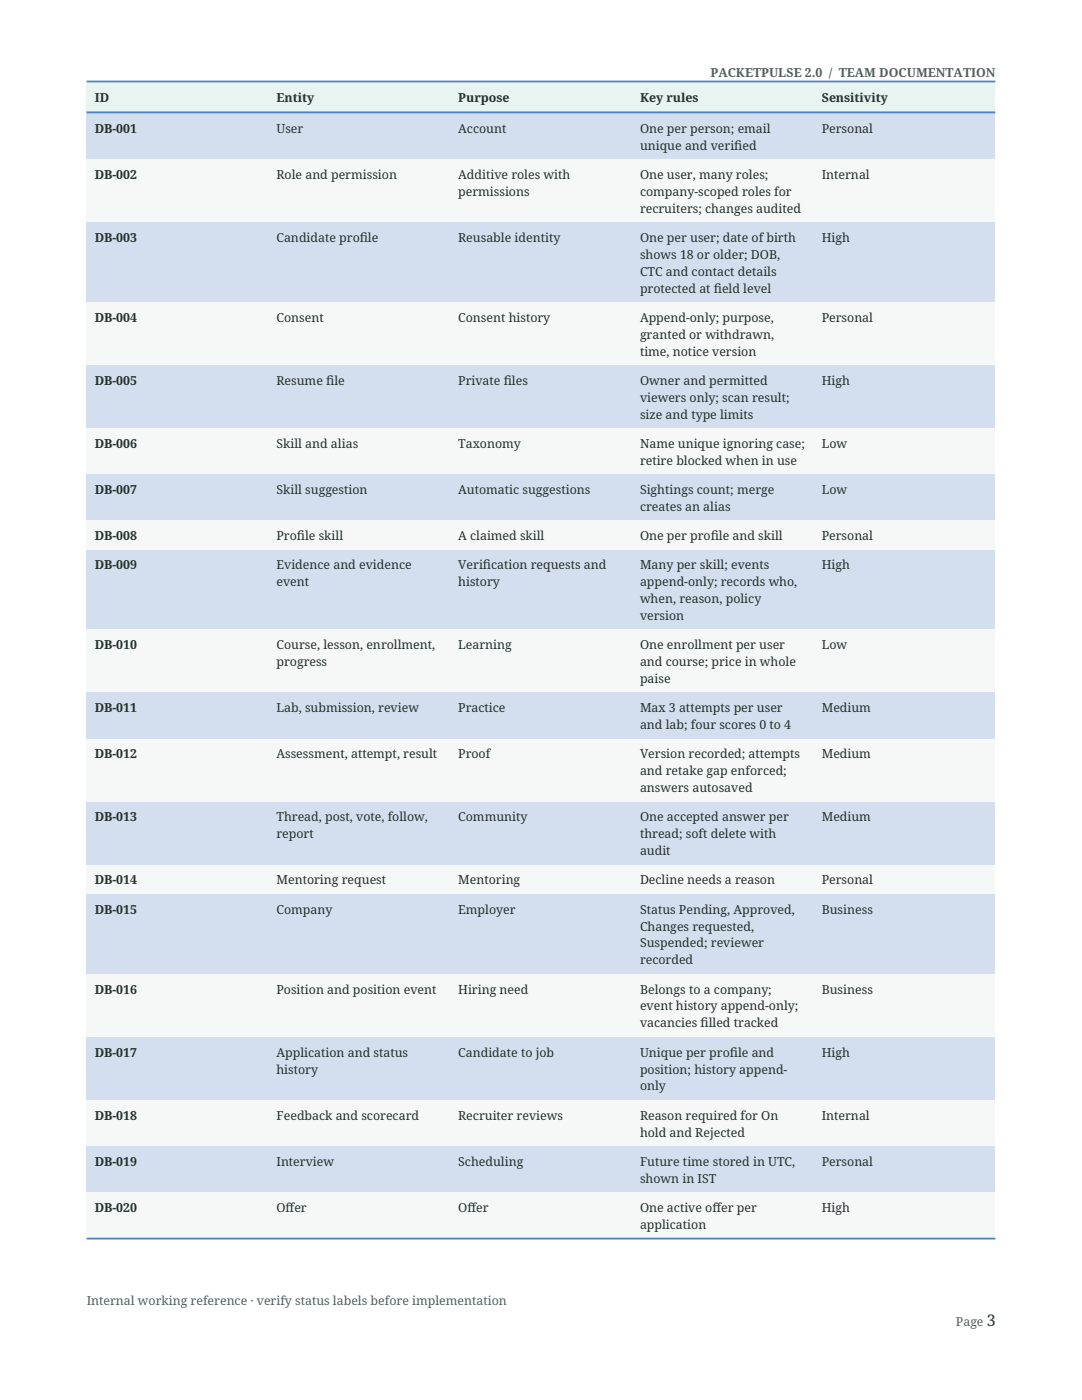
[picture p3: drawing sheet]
<svg xmlns="http://www.w3.org/2000/svg" width="216mm" height="279mm" viewBox="0 0 216 279" stroke-linecap="round" stroke-linejoin="round" font-family="sans-serif">
<defs><g id="words">
<text font-size="3.2" fill="#26302d" x="196.9" y="264.6">3</text>
<g font-size="2.5" fill="#52615b">
<text x="141.8" y="15.3">PACKETPULSE 2.0 / TEAM DOCUMENTATION</text>
<text x="17.3" y="260.5">Internal working reference · verify status labels before implementation</text>
<text x="190.7" y="264.6">Page</text>
</g>
<g font-size="2.5" fill="#0c3f37">
<text x="18.9" y="20.3">ID</text>
<text x="55.2" y="20.3">Entity</text>
<text x="91.4" y="20.3">Purpose</text>
<text x="127.7" y="20.3">Key rules</text>
<text x="164" y="20.3">Sensitivity</text>
</g>
<g font-size="2.5" fill="#26302d">
<text x="18.9" y="26.5">DB-001</text>
<text x="55.2" y="26.5">User</text>
<text x="91.4" y="26.5">Account</text>
<text x="127.7" y="26.5">One per person; email</text>
<text x="127.7" y="29.9">unique and verif</text>
<text x="146.5" y="29.9">ied</text>
<text x="164" y="26.5">Personal</text>
<text x="18.9" y="35.7">DB-002</text>
<text x="55.2" y="35.7">Role and permission</text>
<text x="91.4" y="35.7">Additive roles with</text>
<text x="127.7" y="35.7">One user, many roles;</text>
<text x="164" y="35.7">Internal</text>
<text x="91.4" y="39.1">permissions</text>
<text x="127.7" y="39.1">company-scoped roles for</text>
<text x="127.7" y="42.4">recruiters; changes audited</text>
<text x="18.9" y="48.3">DB-003</text>
<text x="55.2" y="48.3">Candidate prof</text>
<text x="71.8" y="48.3">ile</text>
<text x="91.4" y="48.3">Reusable identity</text>
<text x="127.7" y="48.3">One per user; date of birth</text>
<text x="127.7" y="51.6">shows 18 or older; DOB,</text>
<text x="164" y="48.3">High</text>
<text x="127.7" y="55">CTC and contact details</text>
<text x="127.7" y="58.4">protected at f</text>
<text x="142.4" y="58.4">ield level</text>
<text x="18.9" y="64.2">DB-004</text>
<text x="55.2" y="64.2">Consent</text>
<text x="91.4" y="64.2">Consent history</text>
<text x="127.7" y="64.2">Append-only; purpose,</text>
<text x="164" y="64.2">Personal</text>
<text x="127.7" y="67.6">granted or withdrawn,</text>
<text x="127.7" y="71">time, notice version</text>
<text x="18.9" y="76.8">DB-005</text>
<text x="55.2" y="76.8">Resume f</text>
<text x="65.1" y="76.8">ile</text>
<text x="91.4" y="76.8">Private f</text>
<text x="100.5" y="76.8">iles</text>
<text x="127.7" y="76.8">Owner and permitted</text>
<text x="164" y="76.8">High</text>
<text x="127.7" y="80.2">viewers only; scan result;</text>
<text x="127.7" y="83.5">size and type limits</text>
<text x="18.9" y="89.4">DB-006</text>
<text x="55.2" y="89.4">Skill and alias</text>
<text x="91.4" y="89.4">Taxonomy</text>
<text x="127.7" y="89.4">Name unique ignoring case;</text>
<text x="164" y="89.4">Low</text>
<text x="127.7" y="92.7">retire blocked when in use</text>
<text x="18.9" y="98.6">DB-007</text>
<text x="55.2" y="98.6">Skill suggestion</text>
<text x="91.4" y="98.6">Automatic suggestions</text>
<text x="127.7" y="98.6">Sightings count; merge</text>
<text x="127.7" y="102">creates an alias</text>
<text x="164" y="98.6">Low</text>
<text x="18.9" y="107.8">DB-008</text>
<text x="55.2" y="107.8">Prof</text>
<text x="59.2" y="107.8">ile skill</text>
<text x="91.4" y="107.8">A claimed skill</text>
<text x="127.7" y="107.8">One per prof</text>
<text x="141.8" y="107.8">ile and skill</text>
<text x="164" y="107.8">Personal</text>
<text x="18.9" y="113.6">DB-009</text>
<text x="55.2" y="113.6">Evidence and evidence</text>
<text x="91.4" y="113.6">Verif</text>
<text x="96.4" y="113.6">ication requests and</text>
<text x="127.7" y="113.6">Many per skill; events</text>
<text x="164" y="113.6">High</text>
<text x="55.2" y="117">event</text>
<text x="91.4" y="117">history</text>
<text x="127.7" y="117">append-only; records who,</text>
<text x="127.7" y="120.4">when, reason, policy</text>
<text x="127.7" y="123.7">version</text>
<text x="18.9" y="129.6">DB-010</text>
<text x="55.2" y="129.6">Course, lesson, enrollment,</text>
<text x="91.4" y="129.6">Learning</text>
<text x="127.7" y="129.6">One enrollment per user</text>
<text x="164" y="129.6">Low</text>
<text x="55.2" y="132.9">progress</text>
<text x="127.7" y="132.9">and course; price in whole</text>
<text x="127.7" y="136.3">paise</text>
<text x="18.9" y="142.2">DB-011</text>
<text x="55.2" y="142.2">Lab, submission, review</text>
<text x="91.4" y="142.2">Practice</text>
<text x="127.7" y="142.2">Max 3 attempts per user</text>
<text x="164" y="142.2">Medium</text>
<text x="127.7" y="145.5">and lab; four scores 0 to 4</text>
<text x="18.9" y="151.4">DB-012</text>
<text x="55.2" y="151.4">Assessment, attempt, result</text>
<text x="91.4" y="151.4">Proof</text>
<text x="127.7" y="151.4">Version recorded; attempts</text>
<text x="127.7" y="154.7">and retake gap enforced;</text>
<text x="164" y="151.4">Medium</text>
<text x="127.7" y="158.1">answers autosaved</text>
<text x="18.9" y="163.9">DB-013</text>
<text x="55.2" y="163.9">Thread, post, vote, follow,</text>
<text x="55.2" y="167.3">report</text>
<text x="91.4" y="163.9">Community</text>
<text x="127.7" y="163.9">One accepted answer per</text>
<text x="127.7" y="167.3">thread; soft delete with</text>
<text x="164" y="163.9">Medium</text>
<text x="127.7" y="170.7">audit</text>
<text x="18.9" y="176.5">DB-014</text>
<text x="55.2" y="176.5">Mentoring request</text>
<text x="91.4" y="176.5">Mentoring</text>
<text x="127.7" y="176.5">Decline needs a reason</text>
<text x="164" y="176.5">Personal</text>
<text x="18.9" y="182.4">DB-015</text>
<text x="55.2" y="182.4">Company</text>
<text x="91.4" y="182.4">Employer</text>
<text x="127.7" y="182.4">Status Pending, Approved,</text>
<text x="127.7" y="185.7">Changes requested,</text>
<text x="164" y="182.4">Business</text>
<text x="127.7" y="189.1">Suspended; reviewer</text>
<text x="127.7" y="192.5">recorded</text>
<text x="18.9" y="198.3">DB-016</text>
<text x="55.2" y="198.3">Position and position event</text>
<text x="91.4" y="198.3">Hiring need</text>
<text x="127.7" y="198.3">Belongs to a company;</text>
<text x="127.7" y="201.7">event history append-only;</text>
<text x="164" y="198.3">Business</text>
<text x="127.7" y="205">vacancies f</text>
<text x="139.8" y="205">illed tracked</text>
<text x="18.9" y="210.9">DB-017</text>
<text x="55.2" y="210.9">Application and status</text>
<text x="55.2" y="214.2">history</text>
<text x="91.4" y="210.9">Candidate to job</text>
<text x="127.7" y="210.9">Unique per prof</text>
<text x="127.7" y="214.2">position; history append-</text>
<text x="145.6" y="210.9">ile and</text>
<text x="164" y="210.9">High</text>
<text x="127.7" y="217.6">only</text>
<text x="18.9" y="223.4">DB-018</text>
<text x="55.2" y="223.4">Feedback and scorecard</text>
<text x="91.4" y="223.4">Recruiter reviews</text>
<text x="127.7" y="223.4">Reason required for On</text>
<text x="127.7" y="226.8">hold and Rejected</text>
<text x="164" y="223.4">Internal</text>
<text x="18.9" y="232.7">DB-019</text>
<text x="55.2" y="232.7">Interview</text>
<text x="91.4" y="232.7">Scheduling</text>
<text x="127.7" y="232.7">Future time stored in UTC,</text>
<text x="164" y="232.7">Personal</text>
<text x="127.7" y="236">shown in IST</text>
<text x="18.9" y="241.9">DB-020</text>
<text x="55.2" y="241.9">Of</text>
<text x="57" y="241.9">fer</text>
<text x="91.4" y="241.9">Of</text>
<text x="93.3" y="241.9">fer</text>
<text x="127.7" y="241.9">One active of</text>
<text x="127.7" y="245.2">application</text>
<text x="142.2" y="241.9">fer per</text>
<text x="164" y="241.9">High</text>
</g>
</g></defs>
<g fill="#e8f4ef">
<path d="M17.3 16.1h36.2v6.1h-36.2z" fill-rule="evenodd"/>
<path d="M53.6 16.1h36.2v6.1h-36.2z" fill-rule="evenodd"/>
<path d="M89.8 16.1h36.3v6.1h-36.3z" fill-rule="evenodd"/>
<path d="M126.1 16.1h36.2v6.1h-36.2z" fill-rule="evenodd"/>
<path d="M162.3 16.1h36.3v6.1h-36.3z" fill-rule="evenodd"/>
</g>
<g fill="#d3dfee">
<path d="M17.3 22.3h36.2v9.5h-36.2z" fill-rule="evenodd"/>
<path d="M53.6 22.3h36.2v9.5h-36.2z" fill-rule="evenodd"/>
<path d="M89.8 22.3h36.3v9.5h-36.3z" fill-rule="evenodd"/>
<path d="M126.1 22.3h36.2v9.5h-36.2z" fill-rule="evenodd"/>
<path d="M162.3 22.3h36.3v9.5h-36.3z" fill-rule="evenodd"/>
</g>
<g fill="#f5f8f6">
<path d="M17.3 31.8h36.2v12.6h-36.2z" fill-rule="evenodd"/>
<path d="M53.6 31.8h36.2v12.6h-36.2z" fill-rule="evenodd"/>
<path d="M89.8 31.8h36.3v12.6h-36.3z" fill-rule="evenodd"/>
<path d="M126.1 31.8h36.2v12.6h-36.2z" fill-rule="evenodd"/>
<path d="M162.3 31.8h36.3v12.6h-36.3z" fill-rule="evenodd"/>
</g>
<g fill="#d3dfee">
<path d="M17.3 44.4h36.2v15.9h-36.2z" fill-rule="evenodd"/>
<path d="M53.6 44.4h36.2v15.9h-36.2z" fill-rule="evenodd"/>
<path d="M89.8 44.4h36.3v15.9h-36.3z" fill-rule="evenodd"/>
<path d="M126.1 44.4h36.2v15.9h-36.2z" fill-rule="evenodd"/>
<path d="M162.3 44.4h36.3v15.9h-36.3z" fill-rule="evenodd"/>
</g>
<g fill="#f5f8f6">
<path d="M17.3 60.4h36.2v12.5h-36.2z" fill-rule="evenodd"/>
<path d="M53.6 60.4h36.2v12.5h-36.2z" fill-rule="evenodd"/>
<path d="M89.8 60.4h36.3v12.5h-36.3z" fill-rule="evenodd"/>
<path d="M126.1 60.4h36.2v12.5h-36.2z" fill-rule="evenodd"/>
<path d="M162.3 60.4h36.3v12.5h-36.3z" fill-rule="evenodd"/>
</g>
<g fill="#d3dfee">
<path d="M17.3 72.9h36.2v12.6h-36.2z" fill-rule="evenodd"/>
<path d="M53.6 72.9h36.2v12.6h-36.2z" fill-rule="evenodd"/>
<path d="M89.8 72.9h36.3v12.6h-36.3z" fill-rule="evenodd"/>
<path d="M126.1 72.9h36.2v12.6h-36.2z" fill-rule="evenodd"/>
<path d="M162.3 72.9h36.3v12.6h-36.3z" fill-rule="evenodd"/>
</g>
<g fill="#f5f8f6">
<path d="M17.3 85.5h36.2v9.2h-36.2z" fill-rule="evenodd"/>
<path d="M53.6 85.5h36.2v9.2h-36.2z" fill-rule="evenodd"/>
<path d="M89.8 85.5h36.3v9.2h-36.3z" fill-rule="evenodd"/>
<path d="M126.1 85.5h36.2v9.2h-36.2z" fill-rule="evenodd"/>
<path d="M162.3 85.5h36.3v9.2h-36.3z" fill-rule="evenodd"/>
</g>
<g fill="#d3dfee">
<path d="M17.3 94.7h36.2v9.2h-36.2z" fill-rule="evenodd"/>
<path d="M53.6 94.7h36.2v9.2h-36.2z" fill-rule="evenodd"/>
<path d="M89.8 94.7h36.3v9.2h-36.3z" fill-rule="evenodd"/>
<path d="M126.1 94.7h36.2v9.2h-36.2z" fill-rule="evenodd"/>
<path d="M162.3 94.7h36.3v9.2h-36.3z" fill-rule="evenodd"/>
</g>
<g fill="#f5f8f6">
<path d="M17.3 103.9h36.2v5.8h-36.2z" fill-rule="evenodd"/>
<path d="M53.6 103.9h36.2v5.8h-36.2z" fill-rule="evenodd"/>
<path d="M89.8 103.9h36.3v5.8h-36.3z" fill-rule="evenodd"/>
<path d="M126.1 103.9h36.2v5.8h-36.2z" fill-rule="evenodd"/>
<path d="M162.3 103.9h36.3v5.8h-36.3z" fill-rule="evenodd"/>
</g>
<g fill="#d3dfee">
<path d="M17.3 109.7h36.2v16h-36.2z" fill-rule="evenodd"/>
<path d="M53.6 109.7h36.2v16h-36.2z" fill-rule="evenodd"/>
<path d="M89.8 109.7h36.3v16h-36.3z" fill-rule="evenodd"/>
<path d="M126.1 109.7h36.2v16h-36.2z" fill-rule="evenodd"/>
<path d="M162.3 109.7h36.3v16h-36.3z" fill-rule="evenodd"/>
</g>
<g fill="#f5f8f6">
<path d="M17.3 125.7h36.2v12.6h-36.2z" fill-rule="evenodd"/>
<path d="M53.6 125.7h36.2v12.6h-36.2z" fill-rule="evenodd"/>
<path d="M89.8 125.7h36.3v12.6h-36.3z" fill-rule="evenodd"/>
<path d="M126.1 125.7h36.2v12.6h-36.2z" fill-rule="evenodd"/>
<path d="M162.3 125.7h36.3v12.6h-36.3z" fill-rule="evenodd"/>
</g>
<g fill="#d3dfee">
<path d="M17.3 138.3h36.2v9.2h-36.2z" fill-rule="evenodd"/>
<path d="M53.6 138.3h36.2v9.2h-36.2z" fill-rule="evenodd"/>
<path d="M89.8 138.3h36.3v9.2h-36.3z" fill-rule="evenodd"/>
<path d="M126.1 138.3h36.2v9.2h-36.2z" fill-rule="evenodd"/>
<path d="M162.3 138.3h36.3v9.2h-36.3z" fill-rule="evenodd"/>
</g>
<g fill="#f5f8f6">
<path d="M17.3 147.5h36.2v12.5h-36.2z" fill-rule="evenodd"/>
<path d="M53.6 147.5h36.2v12.5h-36.2z" fill-rule="evenodd"/>
<path d="M89.8 147.5h36.3v12.5h-36.3z" fill-rule="evenodd"/>
<path d="M126.1 147.5h36.2v12.5h-36.2z" fill-rule="evenodd"/>
<path d="M162.3 147.5h36.3v12.5h-36.3z" fill-rule="evenodd"/>
</g>
<g fill="#d3dfee">
<path d="M17.3 160.1h36.2v12.5h-36.2z" fill-rule="evenodd"/>
<path d="M53.6 160.1h36.2v12.5h-36.2z" fill-rule="evenodd"/>
<path d="M89.8 160.1h36.3v12.5h-36.3z" fill-rule="evenodd"/>
<path d="M126.1 160.1h36.2v12.5h-36.2z" fill-rule="evenodd"/>
<path d="M162.3 160.1h36.3v12.5h-36.3z" fill-rule="evenodd"/>
</g>
<g fill="#f5f8f6">
<path d="M17.3 172.6h36.2v5.9h-36.2z" fill-rule="evenodd"/>
<path d="M53.6 172.6h36.2v5.9h-36.2z" fill-rule="evenodd"/>
<path d="M89.8 172.6h36.3v5.9h-36.3z" fill-rule="evenodd"/>
<path d="M126.1 172.6h36.2v5.9h-36.2z" fill-rule="evenodd"/>
<path d="M162.3 172.6h36.3v5.9h-36.3z" fill-rule="evenodd"/>
</g>
<g fill="#d3dfee">
<path d="M17.3 178.5h36.2v15.9h-36.2z" fill-rule="evenodd"/>
<path d="M53.6 178.5h36.2v15.9h-36.2z" fill-rule="evenodd"/>
<path d="M89.8 178.5h36.3v15.9h-36.3z" fill-rule="evenodd"/>
<path d="M126.1 178.5h36.2v15.9h-36.2z" fill-rule="evenodd"/>
<path d="M162.3 178.5h36.3v15.9h-36.3z" fill-rule="evenodd"/>
</g>
<g fill="#f5f8f6">
<path d="M17.3 194.4h36.2v12.6h-36.2z" fill-rule="evenodd"/>
<path d="M53.6 194.4h36.2v12.6h-36.2z" fill-rule="evenodd"/>
<path d="M89.8 194.4h36.3v12.6h-36.3z" fill-rule="evenodd"/>
<path d="M126.1 194.4h36.2v12.6h-36.2z" fill-rule="evenodd"/>
<path d="M162.3 194.4h36.3v12.6h-36.3z" fill-rule="evenodd"/>
</g>
<g fill="#d3dfee">
<path d="M17.3 207h36.2v12.6h-36.2z" fill-rule="evenodd"/>
<path d="M53.6 207h36.2v12.6h-36.2z" fill-rule="evenodd"/>
<path d="M89.8 207h36.3v12.6h-36.3z" fill-rule="evenodd"/>
<path d="M126.1 207h36.2v12.6h-36.2z" fill-rule="evenodd"/>
<path d="M162.3 207h36.3v12.6h-36.3z" fill-rule="evenodd"/>
</g>
<g fill="#f5f8f6">
<path d="M17.3 219.6h36.2v9.2h-36.2z" fill-rule="evenodd"/>
<path d="M53.6 219.6h36.2v9.2h-36.2z" fill-rule="evenodd"/>
<path d="M89.8 219.6h36.3v9.2h-36.3z" fill-rule="evenodd"/>
<path d="M126.1 219.6h36.2v9.2h-36.2z" fill-rule="evenodd"/>
<path d="M162.3 219.6h36.3v9.2h-36.3z" fill-rule="evenodd"/>
</g>
<g fill="#d3dfee">
<path d="M17.3 228.8h36.2v9.2h-36.2z" fill-rule="evenodd"/>
<path d="M53.6 228.8h36.2v9.2h-36.2z" fill-rule="evenodd"/>
<path d="M89.8 228.8h36.3v9.2h-36.3z" fill-rule="evenodd"/>
<path d="M126.1 228.8h36.2v9.2h-36.2z" fill-rule="evenodd"/>
<path d="M162.3 228.8h36.3v9.2h-36.3z" fill-rule="evenodd"/>
</g>
<g fill="#f5f8f6">
<path d="M17.3 238h36.2v9.2h-36.2z" fill-rule="evenodd"/>
<path d="M53.6 238h36.2v9.2h-36.2z" fill-rule="evenodd"/>
<path d="M89.8 238h36.3v9.2h-36.3z" fill-rule="evenodd"/>
<path d="M126.1 238h36.2v9.2h-36.2z" fill-rule="evenodd"/>
<path d="M162.3 238h36.3v9.2h-36.3z" fill-rule="evenodd"/>
</g>
<g fill="#e8f4ef">
<path d="M17.3 16.1h36.2v6.1h-36.2z" fill-rule="evenodd"/>
<path d="M53.6 16.1h36.2v6.1h-36.2z" fill-rule="evenodd"/>
<path d="M89.8 16.1h36.3v6.1h-36.3z" fill-rule="evenodd"/>
<path d="M126.1 16.1h36.2v6.1h-36.2z" fill-rule="evenodd"/>
<path d="M162.3 16.1h36.3v6.1h-36.3z" fill-rule="evenodd"/>
</g>
<g fill="#d3dfee">
<path d="M17.3 22.3h36.2v9.5h-36.2z" fill-rule="evenodd"/>
<path d="M53.6 22.3h36.2v9.5h-36.2z" fill-rule="evenodd"/>
<path d="M89.8 22.3h36.3v9.5h-36.3z" fill-rule="evenodd"/>
<path d="M126.1 22.3h36.2v9.5h-36.2z" fill-rule="evenodd"/>
<path d="M162.3 22.3h36.3v9.5h-36.3z" fill-rule="evenodd"/>
</g>
<g fill="#f5f8f6">
<path d="M17.3 31.8h36.2v12.6h-36.2z" fill-rule="evenodd"/>
<path d="M53.6 31.8h36.2v12.6h-36.2z" fill-rule="evenodd"/>
<path d="M89.8 31.8h36.3v12.6h-36.3z" fill-rule="evenodd"/>
<path d="M126.1 31.8h36.2v12.6h-36.2z" fill-rule="evenodd"/>
<path d="M162.3 31.8h36.3v12.6h-36.3z" fill-rule="evenodd"/>
</g>
<g fill="#d3dfee">
<path d="M17.3 44.4h36.2v15.9h-36.2z" fill-rule="evenodd"/>
<path d="M53.6 44.4h36.2v15.9h-36.2z" fill-rule="evenodd"/>
<path d="M89.8 44.4h36.3v15.9h-36.3z" fill-rule="evenodd"/>
<path d="M126.1 44.4h36.2v15.9h-36.2z" fill-rule="evenodd"/>
<path d="M162.3 44.4h36.3v15.9h-36.3z" fill-rule="evenodd"/>
</g>
<g fill="#f5f8f6">
<path d="M17.3 60.4h36.2v12.5h-36.2z" fill-rule="evenodd"/>
<path d="M53.6 60.4h36.2v12.5h-36.2z" fill-rule="evenodd"/>
<path d="M89.8 60.4h36.3v12.5h-36.3z" fill-rule="evenodd"/>
<path d="M126.1 60.4h36.2v12.5h-36.2z" fill-rule="evenodd"/>
<path d="M162.3 60.4h36.3v12.5h-36.3z" fill-rule="evenodd"/>
</g>
<g fill="#d3dfee">
<path d="M17.3 72.9h36.2v12.6h-36.2z" fill-rule="evenodd"/>
<path d="M53.6 72.9h36.2v12.6h-36.2z" fill-rule="evenodd"/>
<path d="M89.8 72.9h36.3v12.6h-36.3z" fill-rule="evenodd"/>
<path d="M126.1 72.9h36.2v12.6h-36.2z" fill-rule="evenodd"/>
<path d="M162.3 72.9h36.3v12.6h-36.3z" fill-rule="evenodd"/>
</g>
<g fill="#f5f8f6">
<path d="M17.3 85.5h36.2v9.2h-36.2z" fill-rule="evenodd"/>
<path d="M53.6 85.5h36.2v9.2h-36.2z" fill-rule="evenodd"/>
<path d="M89.8 85.5h36.3v9.2h-36.3z" fill-rule="evenodd"/>
<path d="M126.1 85.5h36.2v9.2h-36.2z" fill-rule="evenodd"/>
<path d="M162.3 85.5h36.3v9.2h-36.3z" fill-rule="evenodd"/>
</g>
<g fill="#d3dfee">
<path d="M17.3 94.7h36.2v9.2h-36.2z" fill-rule="evenodd"/>
<path d="M53.6 94.7h36.2v9.2h-36.2z" fill-rule="evenodd"/>
<path d="M89.8 94.7h36.3v9.2h-36.3z" fill-rule="evenodd"/>
<path d="M126.1 94.7h36.2v9.2h-36.2z" fill-rule="evenodd"/>
<path d="M162.3 94.7h36.3v9.2h-36.3z" fill-rule="evenodd"/>
</g>
<g fill="#f5f8f6">
<path d="M17.3 103.9h36.2v5.8h-36.2z" fill-rule="evenodd"/>
<path d="M53.6 103.9h36.2v5.8h-36.2z" fill-rule="evenodd"/>
<path d="M89.8 103.9h36.3v5.8h-36.3z" fill-rule="evenodd"/>
<path d="M126.1 103.9h36.2v5.8h-36.2z" fill-rule="evenodd"/>
<path d="M162.3 103.9h36.3v5.8h-36.3z" fill-rule="evenodd"/>
</g>
<g fill="#d3dfee">
<path d="M17.3 109.7h36.2v16h-36.2z" fill-rule="evenodd"/>
<path d="M53.6 109.7h36.2v16h-36.2z" fill-rule="evenodd"/>
<path d="M89.8 109.7h36.3v16h-36.3z" fill-rule="evenodd"/>
<path d="M126.1 109.7h36.2v16h-36.2z" fill-rule="evenodd"/>
<path d="M162.3 109.7h36.3v16h-36.3z" fill-rule="evenodd"/>
</g>
<g fill="#f5f8f6">
<path d="M17.3 125.7h36.2v12.6h-36.2z" fill-rule="evenodd"/>
<path d="M53.6 125.7h36.2v12.6h-36.2z" fill-rule="evenodd"/>
<path d="M89.8 125.7h36.3v12.6h-36.3z" fill-rule="evenodd"/>
<path d="M126.1 125.7h36.2v12.6h-36.2z" fill-rule="evenodd"/>
<path d="M162.3 125.7h36.3v12.6h-36.3z" fill-rule="evenodd"/>
</g>
<g fill="#d3dfee">
<path d="M17.3 138.3h36.2v9.2h-36.2z" fill-rule="evenodd"/>
<path d="M53.6 138.3h36.2v9.2h-36.2z" fill-rule="evenodd"/>
<path d="M89.8 138.3h36.3v9.2h-36.3z" fill-rule="evenodd"/>
<path d="M126.1 138.3h36.2v9.2h-36.2z" fill-rule="evenodd"/>
<path d="M162.3 138.3h36.3v9.2h-36.3z" fill-rule="evenodd"/>
</g>
<g fill="#f5f8f6">
<path d="M17.3 147.5h36.2v12.5h-36.2z" fill-rule="evenodd"/>
<path d="M53.6 147.5h36.2v12.5h-36.2z" fill-rule="evenodd"/>
<path d="M89.8 147.5h36.3v12.5h-36.3z" fill-rule="evenodd"/>
<path d="M126.1 147.5h36.2v12.5h-36.2z" fill-rule="evenodd"/>
<path d="M162.3 147.5h36.3v12.5h-36.3z" fill-rule="evenodd"/>
</g>
<g fill="#d3dfee">
<path d="M17.3 160.1h36.2v12.5h-36.2z" fill-rule="evenodd"/>
<path d="M53.6 160.1h36.2v12.5h-36.2z" fill-rule="evenodd"/>
<path d="M89.8 160.1h36.3v12.5h-36.3z" fill-rule="evenodd"/>
<path d="M126.1 160.1h36.2v12.5h-36.2z" fill-rule="evenodd"/>
<path d="M162.3 160.1h36.3v12.5h-36.3z" fill-rule="evenodd"/>
</g>
<g fill="#f5f8f6">
<path d="M17.3 172.6h36.2v5.9h-36.2z" fill-rule="evenodd"/>
<path d="M53.6 172.6h36.2v5.9h-36.2z" fill-rule="evenodd"/>
<path d="M89.8 172.6h36.3v5.9h-36.3z" fill-rule="evenodd"/>
<path d="M126.1 172.6h36.2v5.9h-36.2z" fill-rule="evenodd"/>
<path d="M162.3 172.6h36.3v5.9h-36.3z" fill-rule="evenodd"/>
</g>
<g fill="#d3dfee">
<path d="M17.3 178.5h36.2v15.9h-36.2z" fill-rule="evenodd"/>
<path d="M53.6 178.5h36.2v15.9h-36.2z" fill-rule="evenodd"/>
<path d="M89.8 178.5h36.3v15.9h-36.3z" fill-rule="evenodd"/>
<path d="M126.1 178.5h36.2v15.9h-36.2z" fill-rule="evenodd"/>
<path d="M162.3 178.5h36.3v15.9h-36.3z" fill-rule="evenodd"/>
</g>
<g fill="#f5f8f6">
<path d="M17.3 194.4h36.2v12.6h-36.2z" fill-rule="evenodd"/>
<path d="M53.6 194.4h36.2v12.6h-36.2z" fill-rule="evenodd"/>
<path d="M89.8 194.4h36.3v12.6h-36.3z" fill-rule="evenodd"/>
<path d="M126.1 194.4h36.2v12.6h-36.2z" fill-rule="evenodd"/>
<path d="M162.3 194.4h36.3v12.6h-36.3z" fill-rule="evenodd"/>
</g>
<g fill="#d3dfee">
<path d="M17.3 207h36.2v12.6h-36.2z" fill-rule="evenodd"/>
<path d="M53.6 207h36.2v12.6h-36.2z" fill-rule="evenodd"/>
<path d="M89.8 207h36.3v12.6h-36.3z" fill-rule="evenodd"/>
<path d="M126.1 207h36.2v12.6h-36.2z" fill-rule="evenodd"/>
<path d="M162.3 207h36.3v12.6h-36.3z" fill-rule="evenodd"/>
</g>
<g fill="#f5f8f6">
<path d="M17.3 219.6h36.2v9.2h-36.2z" fill-rule="evenodd"/>
<path d="M53.6 219.6h36.2v9.2h-36.2z" fill-rule="evenodd"/>
<path d="M89.8 219.6h36.3v9.2h-36.3z" fill-rule="evenodd"/>
<path d="M126.1 219.6h36.2v9.2h-36.2z" fill-rule="evenodd"/>
<path d="M162.3 219.6h36.3v9.2h-36.3z" fill-rule="evenodd"/>
</g>
<g fill="#d3dfee">
<path d="M17.3 228.8h36.2v9.2h-36.2z" fill-rule="evenodd"/>
<path d="M53.6 228.8h36.2v9.2h-36.2z" fill-rule="evenodd"/>
<path d="M89.8 228.8h36.3v9.2h-36.3z" fill-rule="evenodd"/>
<path d="M126.1 228.8h36.2v9.2h-36.2z" fill-rule="evenodd"/>
<path d="M162.3 228.8h36.3v9.2h-36.3z" fill-rule="evenodd"/>
</g>
<g fill="#f5f8f6">
<path d="M17.3 238h36.2v9.2h-36.2z" fill-rule="evenodd"/>
<path d="M53.6 238h36.2v9.2h-36.2z" fill-rule="evenodd"/>
<path d="M89.8 238h36.3v9.2h-36.3z" fill-rule="evenodd"/>
<path d="M126.1 238h36.2v9.2h-36.2z" fill-rule="evenodd"/>
<path d="M162.3 238h36.3v9.2h-36.3z" fill-rule="evenodd"/>
</g>
<path d="M17.3 16.3h181.3M17.3 22.4h181.3M17.3 247.2h181.3" fill="none" stroke="#4f81bd" stroke-width=".35"/>
<use href="#words"/>
</svg>
